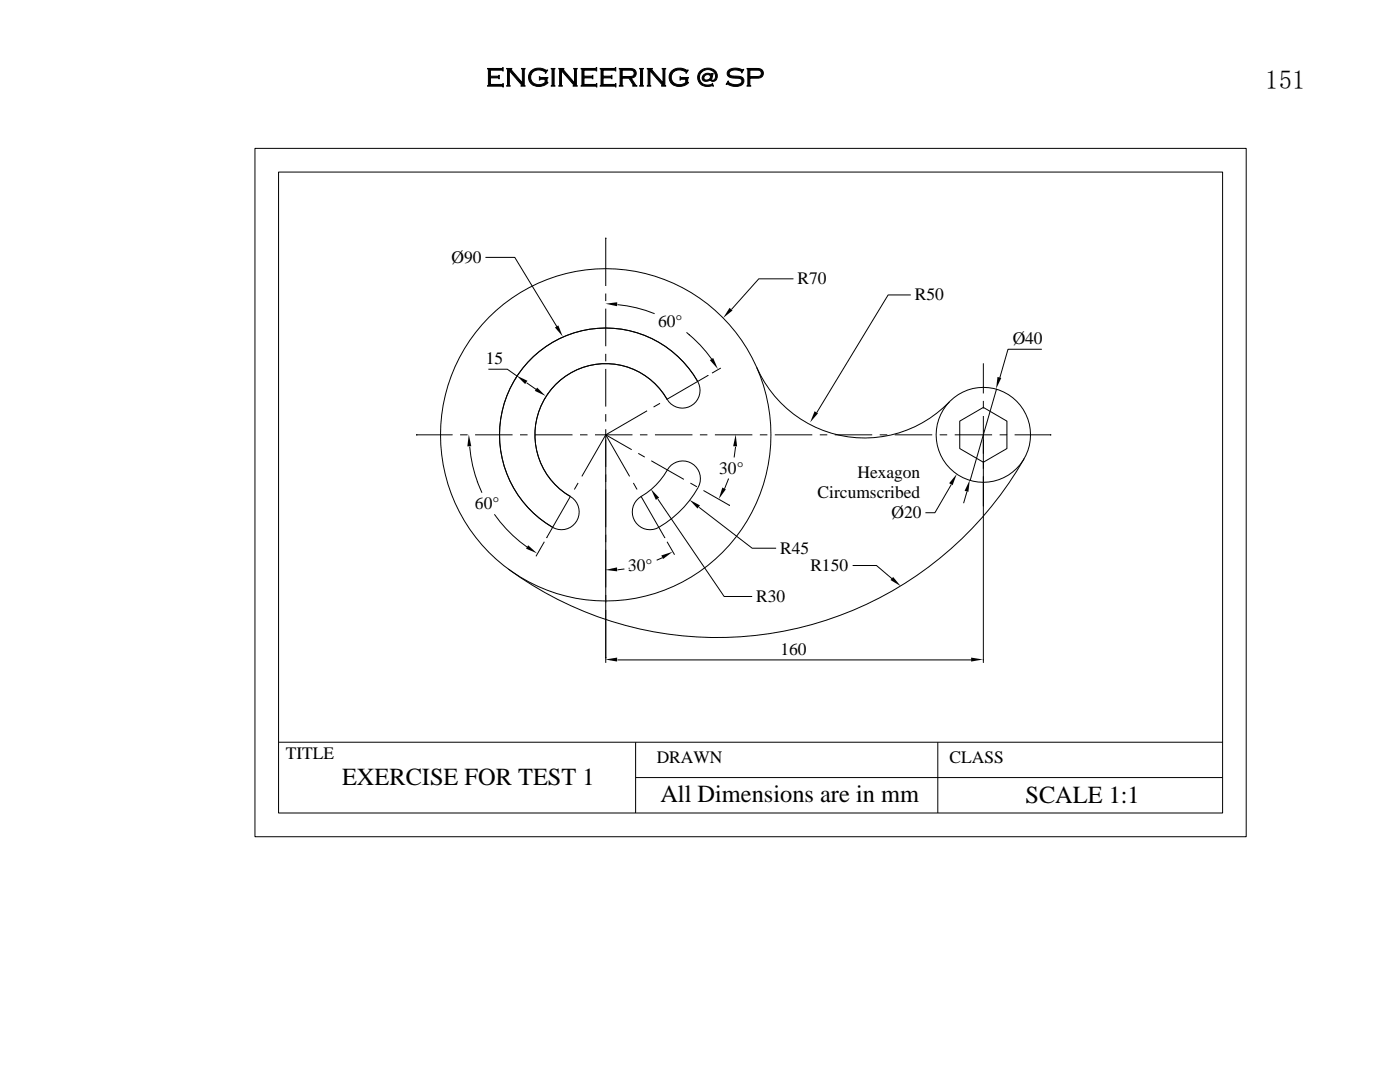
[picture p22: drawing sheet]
<svg xmlns="http://www.w3.org/2000/svg" width="279mm" height="216mm" viewBox="0 0 279 216" stroke-linecap="round" stroke-linejoin="round" font-family="sans-serif">
<defs><g id="words">
<g font-size="5.3">
<text x="96.9" y="17.2">ENGINEERING @ SP</text>
<text x="252.5" y="17.8">151</text>
</g>
<g font-size="4.9">
<text x="68.3" y="156.6">EXERCISE FOR TEST 1</text>
<text x="131.8" y="159.9">All Dimensions are in mm</text>
<text x="204.6" y="160.2">SCALE 1:1</text>
</g>
<g font-size="3.5">
<text x="90.1" y="52.4">Ø90</text>
<text x="159.1" y="56.8">R70</text>
<text x="182.6" y="60">R50</text>
<text x="131.4" y="65.3">60°</text>
<text x="202.1" y="68.6">Ø40</text>
<text x="97" y="72.6">15</text>
<text x="143.5" y="94.5">30°</text>
<text x="171.1" y="95.4">Hexagon</text>
<text x="94.8" y="101.6">60°</text>
<text x="163.2" y="99.4">Circumscribed</text>
<text x="177.9" y="103.3">Ø20</text>
<text x="125.3" y="114">30°</text>
<text x="155.7" y="110.5">R45</text>
<text x="161.7" y="113.9">R150</text>
<text x="150.9" y="120.1">R30</text>
<text x="155.7" y="130.6">160</text>
<text x="57.1" y="151.5">TITLE</text>
<text x="131.1" y="152.2">DRAWN</text>
<text x="189.5" y="152.3">CLASS</text>
</g>
</g></defs>
<g fill="none" stroke="#000" stroke-width=".2">
<path d="M50.9 29.6h197.8v137.4h-197.8zM55.6 34.3h188.4v127.9h-188.4zM96.9 51.4h5.8l8.5 13.8M120.9 47.5v9.6M120.9 47.5h.1M120.9 58.6v1.5M158.4 55.6h-7l-5.4 6.2M181.8 58.9h-4.6l-14.2 23.5M97.5 73.7h3.7l2 1.3M97.6 63.3a33.1 33.1 0 0 1 47.4 .9 33.1 33.1 0 0 1-2.3 47.4 33.1 33.1 0 0 1-46-2.2 33.1 33.1 0 0 1 .9-46.1zM103 75.4l-.2 .1M103.2 75h.1"/>
<path d="M103.5 74.6h.1M105.1 76.4l1.9 1.3M106.5 71.1a21.1 21.1 0 0 1 33 5.6 3.5 3.5 0 0 1-1.8 4.4 3.5 3.5 0 0 1-4.6-1.4 14.2 14.2 0 0 0-22.5-2.7 14.2 14.2 0 0 0 3.7 22.4 3.5 3.5 0 0 1 .7 4.8 3.5 3.5 0 0 1-4.7 1 21.4 21.4 0 0 1-3.8-34.1zM108.7 79.4l-.1 .2M109.3 78.6h.1M120.9 61.6v7.5M120.9 70.6v1.5M120.9 73.6v7.5M123.2 60.8a26.1 26.1 0 0 1 7.4 1.8M137 66.3a26.8 26.8 0 0 1 5.1 5.4M137.6 66.8h.1M141.3 74.9l-8.3 4.8"/>
<path d="M141.3 74.9h.1M143.9 73.4l-1.8 1.1M151 73.3a23.5 23.5 0 0 0 38.5 6.9M196.2 72.5v6M196.2 80v1.5M198.9 77.7l-5.3 18.2M198.9 77.7h.1M207.9 69.7h-6.7l-1.7 5.7M83.2 86.8h7.1M91.8 86.8h1.5M93.7 89.1a27.1 27.1 0 0 0 2.5 9.2M94.8 86.8h7.5"/>
<path d="M95.3 96.1h.1M103.8 86.8h1.5M106.8 86.8h7.5M113.9 99l-4.8 8.3M115.4 96.4l-.8 1.3M115.8 86.8h1.4M118.7 86.8h7.5M120.9 82.6v1.5M120.9 85.6v46.7M120.9 86.8l-4.8 8.3M120.9 86.8l5.2 2.9M120.9 86.8l4.8 8.3"/>
<path d="M126.4 96.4l.7 1.3M127.4 90.5l1.3 .7M127.7 86.8h1.5M127.9 99l4.8 8.3M129.1 82l-8.2 4.8M130 91.9l6.5 3.8M130.7 86.8h7.5M131.3 99.6l13.2 19.4h5.6M131.7 80.5l-1.3 .7M134 92.8a3.5 3.5 0 0 1 4.5 0 3.5 3.5 0 0 1 .8 4.5 20.8 20.8 0 0 1-8.4 8.2 3.6 3.6 0 0 1-4.4-1.9 3.6 3.6 0 0 1 1.5-4.5 14.9 14.9 0 0 0 5.5-5.8zM137.8 96.4l1.3 .7M139.7 86.8h1.5"/>
<path d="M140.4 97.9l5.2 2.9M142.7 86.8h7.4M145.4 95.6h.1M145.4 95.6l-.8 2M146.8 89.1l-.3 2.2M151.6 86.8h1.5M154.6 86.8h7.5M163.6 86.8h1.5M166.6 86.8h7.5M175.6 86.8h1.5M178.6 86.8h7.4M187.5 86.8h1.5"/>
<path d="M189.8 96.7l-3.2 5.6h-1.9M190.5 86.8h7.5M191.5 84l4.7-2.7 4.8 2.7v5.5l-4.8 2.7-4.7-2.7zM193 98.1l-.7 2.3M193.6 95.9h.1M196.2 83v49.3M199.5 86.8h1.5M202.5 86.8h7.2M204.4 91.5a70.4 70.4 0 0 1-103 22M98.7 102.6a27.1 27.1 0 0 0 6.6 6.6M108.6 108.1l-1.6 2.9M109.1 107.3h.1"/>
<path d="M124.6 113.5l-1.4 .2M125.6 113.4h.1M132.2 111.3l-1.1 .5M132.7 107.3h.1M133.1 108.1l1.5 2.6M139.5 101.2l10.6 8.2h4.8M145.6 100.8h.1M170.2 112.8h4.7l3.2 2.7M120.9 131.3h.1M123.2 131.7h70.7M196.2 131.7h.1M55.6 148.1h188.4"/>
<path d="M126.9 148.1v14.1M126.9 155.2h117.1M187.2 148.1v14.1"/>
<circle cx="196.2" cy="86.8" r="9.4"/>
</g>
<g fill="#000">
<path d="M103.1 75l2.2 1-.5 .6zM107.2 77.3l1.7 1.7-2.2-1zM110.7 65.3l.7-.4 .9 2.3zM120.8 60.6l2.4-.3-.1 .8zM141.7 71.9l.6-.5 1 2.2zM145.6 61.4l.6 .6-1.9 1.4zM199.1 75.2l.7 .2-1 2.2zM93.6 86.7l.5 2.3-.8 .1zM129.9 97.6l1.6 1.7-.6 .4zM144.2 97.3l.7 .3-1.5 2zM146.8 86.7l.3 2.4-.8-.1zM162.6 82.1l.6 .4-1.5 1.8z"/>
<path d="M191 94.6l-.9 2.2-.7-.4zM193.5 95.8l-.2 2.4-.8-.3zM105.4 108.8l1.8 1.6-2.2-.9zM120.8 113.7l2.3-.5 .1 .8zM132 110.8l2.2-.7-1.9 1.4zM137.6 99.7l2.1 1.1-.5 .7zM178.2 115.1l1.6 1.9-2.1-1.3zM120.8 131.6l2.4-.4v.8zM193.8 131.2l2.4 .4-2.4 .4z"/>
</g>
<use href="#words"/>
</svg>
